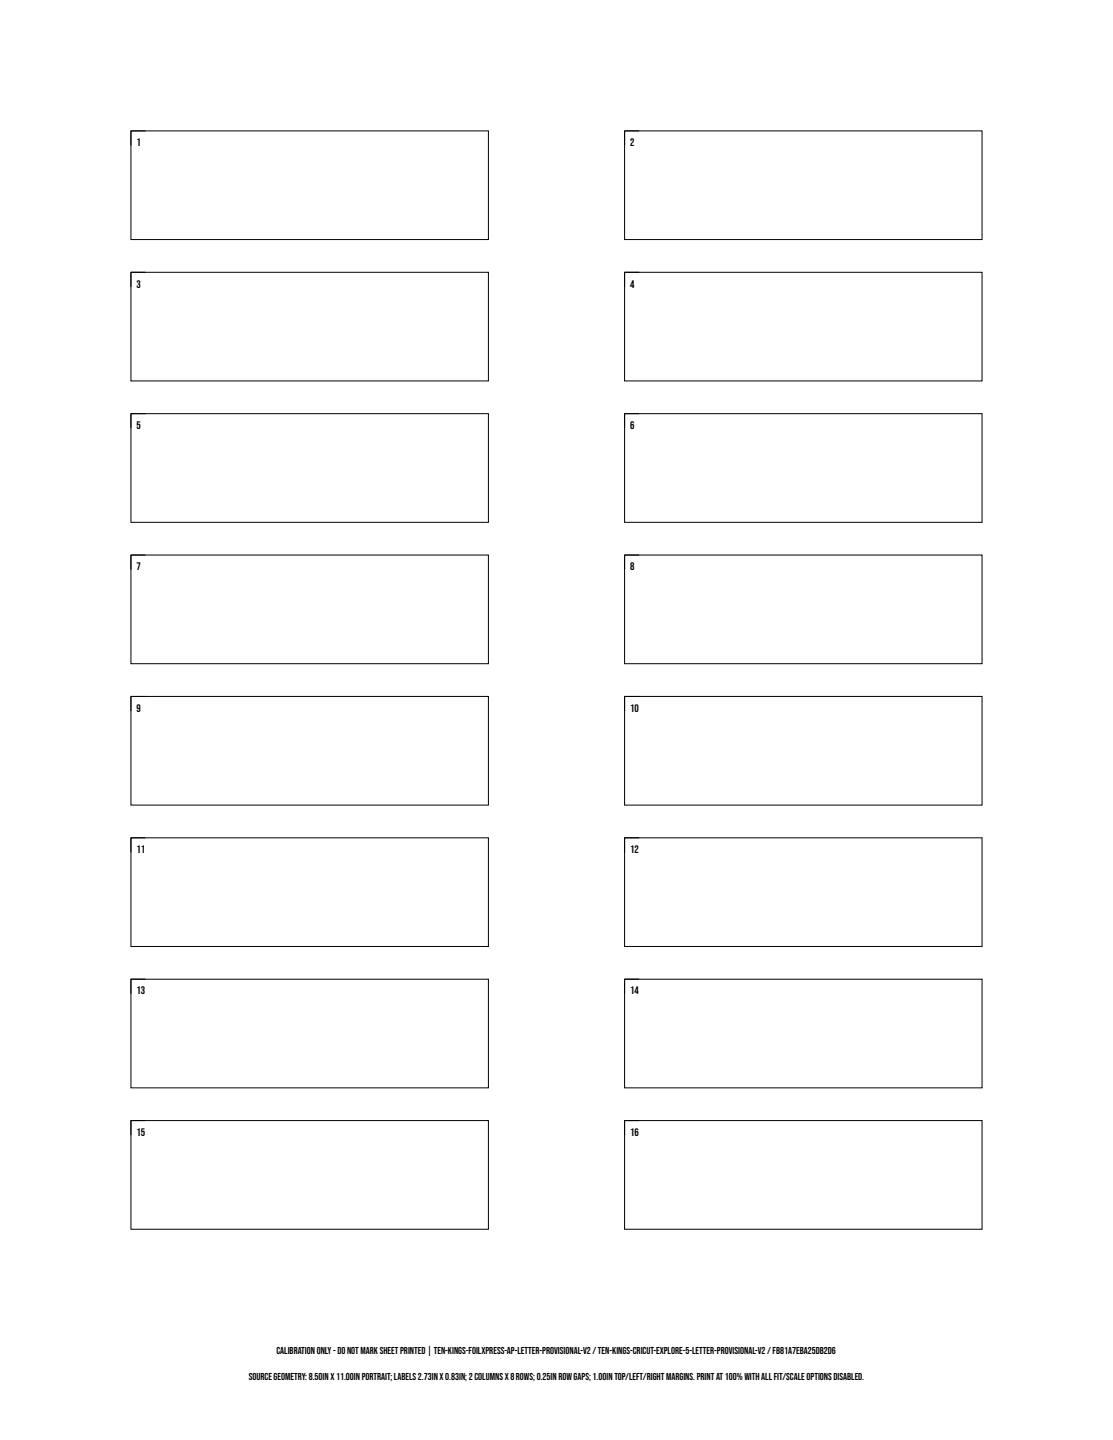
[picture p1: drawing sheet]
<svg xmlns="http://www.w3.org/2000/svg" width="216mm" height="279mm" viewBox="0 0 216 279" stroke-linecap="round" stroke-linejoin="round" font-family="sans-serif">
<defs><g id="words">
<g font-size="2.1">
<text x="26.5" y="28.4">1</text>
<text x="122.2" y="28.4">2</text>
<text x="26.5" y="55.8">3</text>
<text x="122.2" y="55.8">4</text>
<text x="26.5" y="83.2">5</text>
<text x="122.2" y="83.2">6</text>
<text x="26.5" y="110.7">7</text>
<text x="122.2" y="110.7">8</text>
<text x="26.5" y="138.1">9</text>
<text x="122.2" y="138.1">10</text>
<text x="26.5" y="165.5">11</text>
<text x="122.2" y="165.5">12</text>
<text x="26.5" y="193">13</text>
<text x="122.2" y="193">14</text>
<text x="26.5" y="220.4">15</text>
<text x="122.2" y="220.4">16</text>
</g>
<g font-size="1.9">
<text x="53.6" y="262.8">CALIBRATION ONLY - DO NOT MARK SHEET PRINTED | ten-kings-foilxpress-ap-letter-provisional-v2 / ten-kings-cricut-explore-5-letter-provisional-v2 / fb81a7eba25db2d6</text>
<text x="48.3" y="267.7">Source geometry: 8.50in x 11.00in portrait; labels 2.73in x 0.83in; 2 columns x 8 rows; 0.25in row gaps; 1.00in top/left/right margins. Print at 100% with all fit/scale options disabled.</text>
</g>
</g></defs>
<g fill="none" stroke="#000" stroke-width=".19">
<path d="M25.4 25.4h69.3v21.1h-69.3zM28.2 25.4h-2.8v2.8M121.2 25.4h69.3v21.1h-69.3zM124 25.4h-2.8v2.8M25.4 52.8h69.3v21.1h-69.3zM28.2 52.8h-2.8v2.9M121.2 52.8h69.3v21.1h-69.3zM124 52.8h-2.8v2.9M25.4 80.3h69.3v21h-69.3zM28.2 80.3h-2.8v2.8M121.2 80.3h69.3v21h-69.3zM124 80.3h-2.8v2.8"/>
<path d="M25.4 107.7h69.3v21.1h-69.3zM28.2 107.7h-2.8v2.8M121.2 107.7h69.3v21.1h-69.3zM124 107.7h-2.8v2.8M25.4 135.1h69.3v21.1h-69.3zM28.2 135.1h-2.8v2.9M121.2 135.1h69.3v21.1h-69.3zM124 135.1h-2.8v2.9M25.4 162.6h69.3v21h-69.3zM28.2 162.6h-2.8v2.8M121.2 162.6h69.3v21h-69.3zM124 162.6h-2.8v2.8"/>
<path d="M25.4 190h69.3v21.1h-69.3zM28.2 190h-2.8v2.8M121.2 190h69.3v21.1h-69.3zM124 190h-2.8v2.8M25.4 217.4h69.3v21.1h-69.3zM28.2 217.4h-2.8v2.8M121.2 217.4h69.3v21.1h-69.3zM124 217.4h-2.8v2.8"/>
</g>
<use href="#words"/>
</svg>
